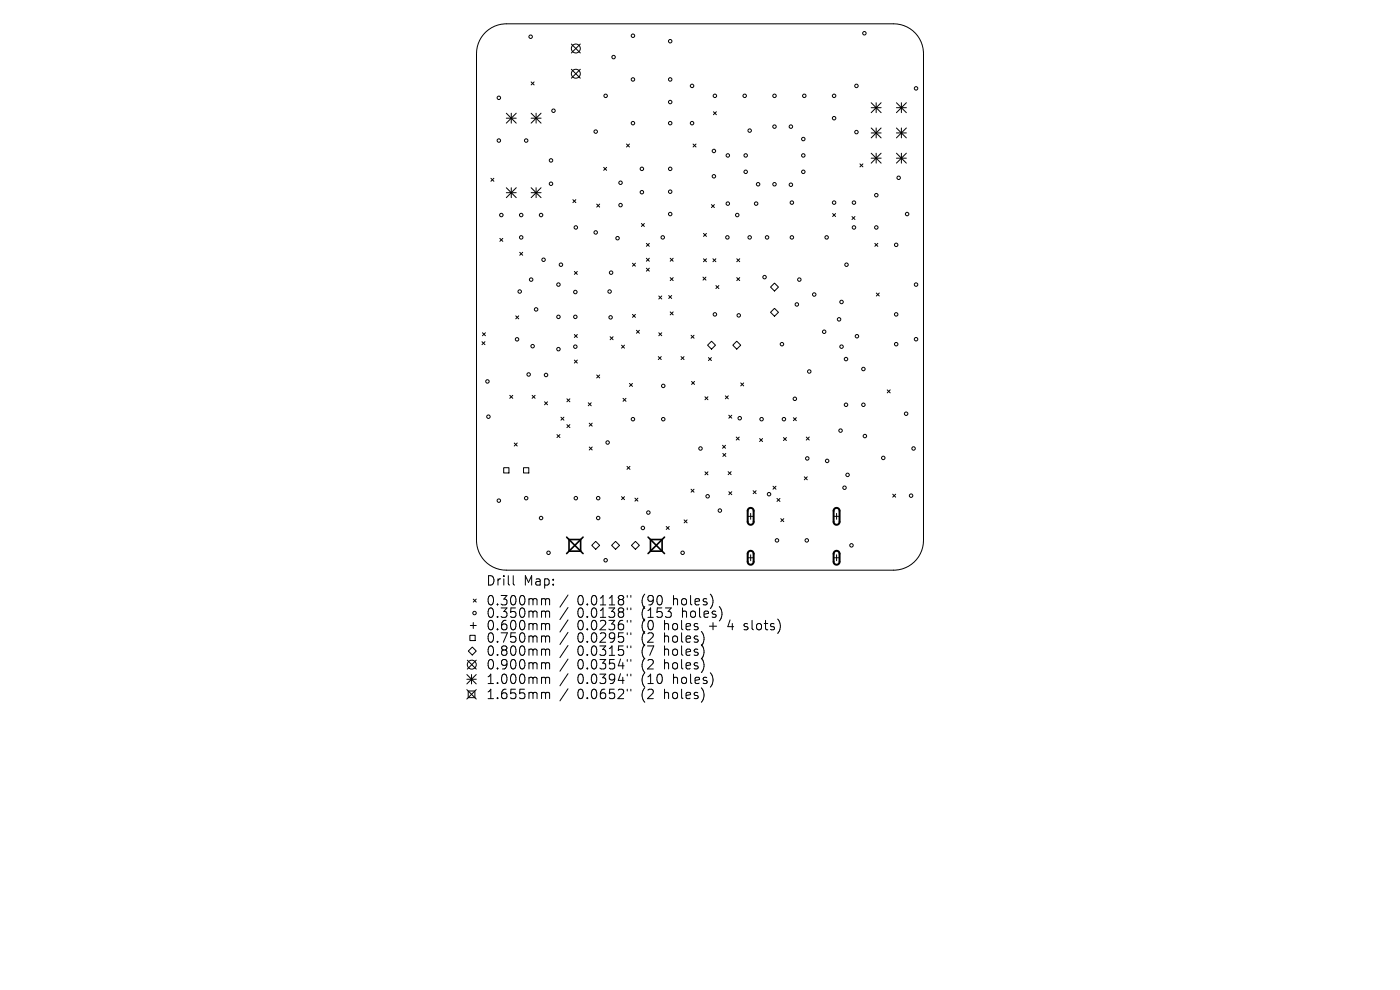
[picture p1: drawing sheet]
<svg xmlns="http://www.w3.org/2000/svg" width="297mm" height="210mm" viewBox="0 0 297 210" stroke-linecap="round" stroke-linejoin="round" font-family="sans-serif">
<defs><g id="words">
<g font-size="2.8">
<text x="103" y="124.5">Drill</text>
<text x="110.9" y="124.5">Map:</text>
<text x="103" y="128.7">0.300mm</text>
<text x="103" y="131.3">0.350mm</text>
<text x="122.3" y="128.7">0.0118&quot;</text>
<text x="122.3" y="131.3">0.0138&quot;</text>
<text x="135.9" y="128.7">(90</text>
<text x="135.9" y="131.3">(153</text>
<text x="142.7" y="128.7">holes)</text>
<text x="144.6" y="131.3">holes)</text>
<text x="103" y="133.9">0.600mm</text>
<text x="103" y="136.6">0.750mm</text>
<text x="122.3" y="133.9">0.0236&quot;</text>
<text x="122.3" y="136.6">0.0295&quot;</text>
<text x="135.9" y="133.9">(0</text>
<text x="135.9" y="136.6">(2</text>
<text x="140.8" y="133.9">holes</text>
<text x="140.8" y="136.6">holes)</text>
<text x="150.4" y="133.9">+</text>
<text x="154.5" y="133.9">4</text>
<text x="158" y="133.9">slots)</text>
<text x="103" y="139.4">0.800mm</text>
<text x="103" y="142.2">0.900mm</text>
<text x="122.3" y="139.4">0.0315&quot;</text>
<text x="122.3" y="142.2">0.0354&quot;</text>
<text x="135.9" y="139.4">(7</text>
<text x="135.9" y="142.2">(2</text>
<text x="140.8" y="139.4">holes)</text>
<text x="140.8" y="142.2">holes)</text>
<text x="103" y="145.3">1.000mm</text>
<text x="103" y="148.5">1.655mm</text>
<text x="122.3" y="145.3">0.0394&quot;</text>
<text x="122.3" y="148.5">0.0652&quot;</text>
<text x="135.9" y="145.3">(10</text>
<text x="135.9" y="148.5">(2</text>
<text x="140.8" y="148.5">holes)</text>
<text x="142.7" y="145.3">holes)</text>
</g>
</g></defs>
<g fill="none" stroke="#000" stroke-width=".21">
<path d="M103.1 6.8a6.3 6.3 0 0 1 4.3-1.7h82.2a6.3 6.3 0 0 1 6.3 6.3v103.2a6.3 6.3 0 0 1-6.3 6.4h-82.2a6.3 6.3 0 0 1-6.3-6.4v-103.2a6.3 6.3 0 0 1 2-4.6zM112.7 17.4l.6 .6M113.3 17.4l-.6 .6M121.2 9.3l1.9 1.9M121.2 14.7l1.9 1.9M123.1 9.3l-1.9 1.9M123.1 14.7l-1.9 1.9M104.1 37.8l.7 .7M104.8 37.8l-.7 .7M107.4 24l2.1 2.1M107.4 25.1h2.1M107.4 39.8l2.1 2.1"/>
<path d="M108.5 24v2.1M108.5 39.8v2.1M109.5 24l-2.1 2.1M109.5 39.8l-2.1 2.1M112.7 24l2.1 2.1M112.7 25.1h2.1M112.7 39.8l2.1 2.1M113.7 24v2.1M113.7 39.8v2.1M114.8 24l-2.1 2.1M114.8 39.8l-2.1 2.1M128.1 35.5l.6 .6"/>
<path d="M128.7 35.5l-.6 .6M132.9 30.6l.6 .6M133.5 30.6l-.6 .6M147 30.6l.7 .6M147.7 30.6l-.7 .6M151.3 23.7l.7 .6M152 23.7l-.7 .6M182.4 34.8l.7 .6M183.1 34.8l-.7 .6M184.8 21.8l2.1 2.1M184.8 22.8h2.1M184.8 27.1l2.1 2.2"/>
<path d="M184.8 28.2h2.1M184.8 32.5l2.1 2.1M184.8 33.6h2.1M185.9 21.8v2.1M185.9 27.1v2.2M185.9 32.5v2.1M186.9 21.8l-2.1 2.1M186.9 27.1l-2.1 2.2M186.9 32.5l-2.1 2.1M190.2 22.8h2.1M190.2 32.5l2.1 2.1M190.2 28.2h2.1"/>
<path d="M190.2 33.6h2.1M190.2 21.8l2.1 2.1M190.2 27.1l2.1 2.2M191.2 21.8v2.1M191.2 27.1v2.2M191.2 32.5v2.1M192.3 21.8l-2.1 2.1M192.3 27.1l-2.1 2.2M192.3 32.5l-2.1 2.1M106 50.6l.7 .6M106.7 50.6l-.7 .6M107.4 40.9h2.1"/>
<path d="M110.3 53.5l.6 .7M110.9 53.5l-.6 .7M112.7 40.9h2.1M121.5 42.4l.7 .6M121.8 57.6l.7 .6M122.2 42.4l-.7 .6M122.5 57.6l-.7 .6M126.6 43.3l.6 .6M127.2 43.3l-.6 .6M134.2 55.8l.6 .7M134.8 55.8l-.6 .7M136.1 47.4l.6 .6"/>
<path d="M136.7 47.4l-.6 .6M137.1 51.6l.7 .7M137.1 54.8l.7 .6M137.1 56.9l.7 .6M137.8 51.6l-.7 .7M137.8 54.8l-.7 .6M137.8 56.9l-.7 .6M142.2 58.9l.6 .6M142.2 54.8l.6 .6M142.8 54.8l-.6 .6M142.8 58.9l-.6 .6M149.1 58.8l.7 .6"/>
<path d="M149.2 49.5l.7 .6M149.2 54.9l.7 .6M149.8 58.8l-.7 .6M149.9 49.5l-.7 .6M149.9 54.9l-.7 .6M150.9 43.4l.7 .6M151.2 54.9l.7 .6M151.6 43.4l-.7 .6M151.9 54.9l-.7 .6M156.3 54.9l.6 .6M156.3 58.9l.6 .6M156.9 54.9l-.6 .6"/>
<path d="M156.9 58.9l-.6 .6M176.6 45.3l.7 .6M177.3 45.3l-.7 .6M180.7 45.9l.7 .7M181.4 45.9l-.7 .7M185.6 51.6l.6 .7M186.2 51.6l-.6 .7M102.2 72.5l.7 .6M102.4 70.6l.6 .6M102.9 72.5l-.7 .6M103 70.6l-.6 .6M109.4 67l.6 .6"/>
<path d="M110 67l-.6 .6M121.8 71l.7 .6M121.8 76.4l.7 .6M122.5 71l-.7 .6M122.5 76.4l-.7 .6M126.6 79.5l.6 .7M127.2 79.5l-.6 .7M129.4 71.4l.7 .7M130.1 71.4l-.7 .7M131.9 73.2l.6 .7M132.5 73.2l-.6 .7M134.2 66.7l.6 .6"/>
<path d="M134.8 66.7l-.6 .6M135 70.1l.6 .6M135.6 70.1l-.6 .6M139.7 75.6l.6 .7M139.8 70.6l.6 .6M139.8 62.8l.6 .6M140.3 75.6l-.6 .7M140.4 70.6l-.6 .6M140.4 62.8l-.6 .6M141.9 62.7l.6 .6M142.2 66.2l.6 .6M142.5 62.7l-.6 .6"/>
<path d="M142.8 66.2l-.6 .6M144.5 75.6l.6 .7M145.1 75.6l-.6 .7M146.6 71.1l.6 .6M147.2 71.1l-.6 .6M150.1 73.2l.8-.8 .9 .8-.9 .9zM150.3 75.9l.6 .6M150.9 75.9l-.6 .6M151.9 60.6l.6 .6M152.5 60.6l-.6 .6M156.3 72.4l.8 .8-.8 .9-.8-.9zM164.3 60.1l.8 .8-.8 .8-.8-.8z"/>
<path d="M164.3 65.4l.8 .8-.8 .9-.8-.9zM185.9 62.2l.6 .6M186.5 62.2l-.6 .6M106.9 99.2h1.1v1.1h-1.1zM108.1 83.9l.7 .6M108.8 83.9l-.7 .6M109.1 94l.6 .6M109.7 94l-.6 .6M111.1 99.2h1.1v1.1h-1.1zM112.9 83.9l.6 .6M113.5 83.9l-.6 .6M115.5 85.2l.7 .7"/>
<path d="M116.2 85.2l-.7 .7M118.2 92.2l.6 .6M118.8 92.2l-.6 .6M119 88.5l.6 .6M119.6 88.5l-.6 .6M120.3 84.6l.6 .6M120.3 90.1l.6 .6M120.9 90.1l-.6 .6M120.9 84.6l-.6 .6M124.8 85.4l.6 .7M125 94.8l.6 .7M125 89.8l.6 .6"/>
<path d="M125.4 85.4l-.6 .7M125.6 89.8l-.6 .6M125.6 94.8l-.6 .7M132.2 84.5l.6 .6M132.8 84.5l-.6 .6M133 98.9l.6 .7M133.5 81.3l.7 .7M133.6 98.9l-.6 .7M134.2 81.3l-.7 .7M146.7 80.9l.6 .6M147.3 80.9l-.6 .6M149.6 84.2l.6 .6"/>
<path d="M150.2 84.2l-.6 .6M153.3 94.5l.6 .6M153.3 96.2l.7 .6M153.9 84l.6 .6M153.9 94.5l-.6 .6M154 96.2l-.7 .6M154.5 84l-.6 .6M154.6 88.1l.6 .6M155.2 88.1l-.6 .6M156.2 92.7l.6 .6M156.8 92.7l-.6 .6M157.1 81.2l.7 .7"/>
<path d="M157.8 81.2l-.7 .7M161.1 93l.7 .7M161.8 93l-.7 .7M166.2 92.8l.6 .7M166.8 92.8l-.6 .7M168.3 88.6l.6 .6M168.9 88.6l-.6 .6M171 92.7l.7 .6M171.7 92.7l-.7 .6M188.2 82.7l.7 .6M188.9 82.7l-.7 .6M126.4 114.8l.8 .9-.8 .8-.9-.8z"/>
<path d="M129.7 115.7l.9-.9 .8 .9-.8 .8zM131.9 105.4l.6 .6M132.5 105.4l-.6 .6M134.7 105.7l.6 .6M134.8 114.8l.8 .9-.8 .8-.8-.8zM135.3 105.7l-.6 .6M141.3 111.7l.7 .6M142 111.7l-.7 .6M145.1 110.3l.7 .6M145.8 110.3l-.7 .6M146.6 103.8l.6 .6M147.2 103.8l-.6 .6"/>
<path d="M149.6 100.1l.6 .6M150.2 100.1l-.6 .6M154.5 100.1l.6 .6M154.6 104.3l.6 .6M155.1 100.1l-.6 .6M155.2 104.3l-.6 .6M158.6 109.5h1.3M158.6 118.3h1.3M159.2 108.9v1.3M159.2 117.7v1.2M159.8 104.1l.6 .6M160.4 104.1l-.6 .6"/>
<path d="M164 103.1l.6 .7M164.6 103.1l-.6 .7M164.8 105.7l.7 .7M165.5 105.7l-.7 .7M165.6 110l.7 .7M166.3 110l-.7 .7M170.6 101.1l.7 .7M171.3 101.1l-.7 .7M176.8 109.5h1.3M176.8 118.3h1.3M177.5 108.9v1.3M177.5 117.7v1.2"/>
<path d="M189.4 104.8l.6 .7M190 104.8l-.6 .7M99.3 138.1l.9-.8 .8 .8-.8 .8zM99.7 134.8h1.1v1.1h-1.1zM99.8 132.7h1.2M100.4 127.1l.6 .6M100.4 132.1v1.2M101 127.1l-.6 .6M108.9 122.1v1.7l.3 .3M115.2 127l.4 .1 .1 .2M115.2 129.6l.4 .1 .1 .2M115.2 132.3h.3l.2 .3"/>
<path d="M115.2 134.9l.4 .1 .1 .2M115.2 137.7l.4 .1 .1 .2M115.7 127.3l.3-.3 .5 .1 .1 1.2M115.7 127.3v1M115.7 129.9v1.1M115.7 132.6v1M115.7 135.2v1M115.7 138v1M115.7 129.9l.3-.3 .5 .1 .1 1.3M115.7 132.6l.3-.3 .5 .1 .1 1.2M115.7 135.2l.3-.3 .5 .1 .1 1.2M115.7 138l.3-.3 .5 .1 .1 1.2"/>
<path d="M120.5 126.2l-1.7 2.6M120.5 128.9l-1.7 2.5M120.5 131.5l-1.7 2.6M120.5 134.1l-1.7 2.6M120.5 136.9l-1.7 2.6M120.5 139.8l-1.7 2.6M133.1 126.3v.4M133.1 129v.3M133.1 131.6v.4M133.1 134.2v.4M133.1 137v.4M133.1 139.9v.4"/>
<path d="M133.8 126.3v.4M133.8 129v.3M133.8 131.6v.4M133.8 134.2v.4M133.8 137v.4M133.8 139.9v.4M141.2 129h1.2l-.7 .7M142.4 130.1l-.1 .7M149.1 134.3l.3 1-.3 1.3M149.1 137.1l.3 1-.3 1.3M151 126.4l.3 1-.2 1.1M152.9 129.1l.3 .9-.3 1.3"/>
<path d="M165.5 132.2v1.3M99 143.1l2 2M99 144.1h2M99 146.3l2 2M99.1 140l1.9 1.9M99.3 146.6h1.4v1.4h-1.4zM100 143.1v2M101 140l-1.9 1.9M101 143.1l-2 2M101 146.3l-2 2M115.2 140.6l.4 .1 .1 .2M115.2 143.7l.4 .1 .1 .2"/>
<path d="M115.2 146.9l.4 .1 .1 .2M115.7 140.9v1M115.7 144v1M115.7 147.2v1M115.7 140.9l.3-.3 .5 .1 .1 1.2M115.7 144l.3-.3 .5 .1 .1 1.2M115.7 147.2l.3-.3 .5 .1 .1 1.2M120.5 142.9l-1.7 2.6M120.5 146.1l-1.7 2.6M133.1 143v.4M133.1 146.2v.4M133.8 143v.4"/>
<path d="M133.8 146.2v.4M149.1 140l.3 1-.3 1.3M149.3 146.8l.1 .8-.3 1M151 143.1l.3 .9-.3 1.4"/>
<circle cx="112.6" cy="7.8" r=".37"/>
<circle cx="122.2" cy="15.6" r=".95"/>
<circle cx="122.2" cy="10.3" r=".95"/>
<circle cx="130.2" cy="12.1" r=".37"/>
<circle cx="134.3" cy="16.9" r=".37"/>
<circle cx="134.3" cy="7.6" r=".37"/>
<circle cx="142.2" cy="16.9" r=".37"/>
<circle cx="142.2" cy="8.7" r=".37"/>
<circle cx="146.8" cy="18.2" r=".37"/>
<circle cx="181.7" cy="18.2" r=".37"/>
<circle cx="183.4" cy="7.1" r=".37"/>
<circle cx="194.3" cy="18.7" r=".37"/>
<circle cx="105.8" cy="29.8" r=".37"/>
<circle cx="105.8" cy="20.8" r=".37"/>
<circle cx="111.6" cy="29.8" r=".37"/>
<circle cx="116.9" cy="39" r=".37"/>
<circle cx="116.9" cy="34" r=".37"/>
<circle cx="117.4" cy="23.5" r=".37"/>
<circle cx="126.4" cy="27.9" r=".37"/>
<circle cx="128.5" cy="20.3" r=".37"/>
<circle cx="131.6" cy="38.8" r=".37"/>
<circle cx="134.3" cy="26.1" r=".37"/>
<circle cx="136.2" cy="35.8" r=".37"/>
<circle cx="142.2" cy="21.6" r=".37"/>
<circle cx="142.2" cy="35.8" r=".37"/>
<circle cx="142.2" cy="26.1" r=".37"/>
<circle cx="146.8" cy="26.1" r=".37"/>
<circle cx="151.5" cy="37.4" r=".37"/>
<circle cx="151.5" cy="32" r=".37"/>
<circle cx="151.7" cy="20.3" r=".37"/>
<circle cx="154.4" cy="33" r=".37"/>
<circle cx="158" cy="20.3" r=".37"/>
<circle cx="158.2" cy="36.5" r=".37"/>
<circle cx="158.2" cy="33" r=".37"/>
<circle cx="159" cy="27.7" r=".37"/>
<circle cx="160.8" cy="39.1" r=".37"/>
<circle cx="164.3" cy="20.3" r=".37"/>
<circle cx="164.3" cy="39.1" r=".37"/>
<circle cx="164.3" cy="26.9" r=".37"/>
<circle cx="167.8" cy="39.2" r=".37"/>
<circle cx="167.8" cy="26.9" r=".37"/>
<circle cx="170.4" cy="36.5" r=".37"/>
<circle cx="170.4" cy="33" r=".37"/>
<circle cx="170.4" cy="29.5" r=".37"/>
<circle cx="170.6" cy="20.3" r=".37"/>
<circle cx="176.9" cy="20.3" r=".37"/>
<circle cx="176.9" cy="25.1" r=".37"/>
<circle cx="181.7" cy="28" r=".37"/>
<circle cx="190.6" cy="37.7" r=".37"/>
<circle cx="106.4" cy="45.6" r=".37"/>
<circle cx="110.6" cy="50.4" r=".37"/>
<circle cx="110.6" cy="45.6" r=".37"/>
<circle cx="112.7" cy="59.3" r=".37"/>
<circle cx="114.8" cy="45.6" r=".37"/>
<circle cx="115.3" cy="55.1" r=".37"/>
<circle cx="119" cy="56.2" r=".37"/>
<circle cx="122.2" cy="48.3" r=".37"/>
<circle cx="126.4" cy="49.3" r=".37"/>
<circle cx="129.6" cy="57.8" r=".37"/>
<circle cx="131" cy="50.5" r=".37"/>
<circle cx="131.6" cy="43.5" r=".37"/>
<circle cx="136.2" cy="40.8" r=".37"/>
<circle cx="140.6" cy="50.4" r=".37"/>
<circle cx="142.2" cy="40.7" r=".37"/>
<circle cx="142.2" cy="45.4" r=".37"/>
<circle cx="154.3" cy="50.4" r=".37"/>
<circle cx="154.4" cy="43.2" r=".37"/>
<circle cx="156.4" cy="45.6" r=".37"/>
<circle cx="159" cy="50.4" r=".37"/>
<circle cx="160.4" cy="43.2" r=".37"/>
<circle cx="162.2" cy="58.8" r=".37"/>
<circle cx="162.7" cy="50.4" r=".37"/>
<circle cx="168" cy="43" r=".37"/>
<circle cx="168" cy="50.4" r=".37"/>
<circle cx="169.6" cy="59.3" r=".37"/>
<circle cx="175.4" cy="50.4" r=".37"/>
<circle cx="176.9" cy="43" r=".37"/>
<circle cx="179.6" cy="56.2" r=".37"/>
<circle cx="181.2" cy="43" r=".37"/>
<circle cx="181.2" cy="48.3" r=".37"/>
<circle cx="185.9" cy="41.4" r=".37"/>
<circle cx="185.9" cy="48.3" r=".37"/>
<circle cx="190.1" cy="51.9" r=".37"/>
<circle cx="192.4" cy="45.4" r=".37"/>
<circle cx="109.7" cy="72" r=".37"/>
<circle cx="110.3" cy="61.8" r=".37"/>
<circle cx="112.2" cy="79.4" r=".37"/>
<circle cx="113" cy="73.4" r=".37"/>
<circle cx="113.7" cy="65.6" r=".37"/>
<circle cx="115.8" cy="79.5" r=".37"/>
<circle cx="118.5" cy="67.2" r=".37"/>
<circle cx="118.5" cy="74.1" r=".37"/>
<circle cx="118.5" cy="60.4" r=".37"/>
<circle cx="122.1" cy="73.5" r=".37"/>
<circle cx="122.1" cy="67.2" r=".37"/>
<circle cx="122.1" cy="61.9" r=".37"/>
<circle cx="129.3" cy="61.8" r=".37"/>
<circle cx="129.5" cy="67.3" r=".37"/>
<circle cx="151.7" cy="66.7" r=".37"/>
<circle cx="156.7" cy="66.9" r=".37"/>
<circle cx="165.9" cy="73" r=".37"/>
<circle cx="169" cy="64.6" r=".37"/>
<circle cx="171.7" cy="78.8" r=".37"/>
<circle cx="172.7" cy="62.5" r=".37"/>
<circle cx="174.8" cy="70.4" r=".37"/>
<circle cx="178" cy="67.7" r=".37"/>
<circle cx="178.5" cy="73.5" r=".37"/>
<circle cx="178.5" cy="64.1" r=".37"/>
<circle cx="179.5" cy="76.2" r=".37"/>
<circle cx="181.8" cy="71.3" r=".37"/>
<circle cx="183.2" cy="78.3" r=".37"/>
<circle cx="190.1" cy="66.7" r=".37"/>
<circle cx="190.1" cy="73" r=".37"/>
<circle cx="194.3" cy="60.4" r=".37"/>
<circle cx="194.3" cy="72" r=".37"/>
<circle cx="103.4" cy="80.9" r=".37"/>
<circle cx="103.6" cy="88.4" r=".37"/>
<circle cx="128.9" cy="93.9" r=".37"/>
<circle cx="134.3" cy="88.9" r=".37"/>
<circle cx="140.7" cy="81.9" r=".37"/>
<circle cx="140.7" cy="88.9" r=".37"/>
<circle cx="148.6" cy="95.1" r=".37"/>
<circle cx="156.9" cy="88.7" r=".37"/>
<circle cx="161.6" cy="88.9" r=".37"/>
<circle cx="166.3" cy="88.9" r=".37"/>
<circle cx="168.6" cy="84.6" r=".37"/>
<circle cx="171.3" cy="97.2" r=".37"/>
<circle cx="175.5" cy="97.8" r=".37"/>
<circle cx="178.3" cy="91.3" r=".37"/>
<circle cx="179.5" cy="85.9" r=".37"/>
<circle cx="183.2" cy="85.9" r=".37"/>
<circle cx="183.5" cy="92.5" r=".37"/>
<circle cx="187.4" cy="97.1" r=".37"/>
<circle cx="192.2" cy="87.8" r=".37"/>
<circle cx="193.8" cy="95.1" r=".37"/>
<circle cx="105.8" cy="106.2" r=".37"/>
<circle cx="111.6" cy="105.7" r=".37"/>
<circle cx="114.8" cy="109.9" r=".37"/>
<circle cx="116.4" cy="117.3" r=".37"/>
<circle cx="122.2" cy="105.7" r=".37"/>
<circle cx="126.9" cy="105.7" r=".37"/>
<circle cx="126.9" cy="109.9" r=".37"/>
<circle cx="128.5" cy="118.8" r=".37"/>
<circle cx="136.4" cy="112" r=".37"/>
<circle cx="137.5" cy="108.7" r=".37"/>
<circle cx="144.8" cy="117.3" r=".37"/>
<circle cx="150.1" cy="105.3" r=".37"/>
<circle cx="152.7" cy="108.3" r=".37"/>
<circle cx="163.1" cy="104.8" r=".37"/>
<circle cx="164.8" cy="114.6" r=".37"/>
<circle cx="171.2" cy="114.6" r=".37"/>
<circle cx="179.2" cy="103.5" r=".37"/>
<circle cx="179.8" cy="100.7" r=".37"/>
<circle cx="180.6" cy="115.7" r=".37"/>
<circle cx="193.3" cy="105.1" r=".37"/>
<circle cx="100.7" cy="130" r=".37"/>
<circle cx="100.1" cy="141" r=".95"/>
</g>
<path d="M158.8 107.9l.7-.1 .4 .5v2.5l-.2 .3-.3 .2-.5-.1-.3-.4v-2.5zM158.8 117l.7-.1 .4 .5v1.9l-.2 .3-.3 .2-.5-.1-.3-.4v-1.9zM177 107.9l.7-.1 .4 .5v2.5l-.2 .3-.3 .2-.5-.1-.2-.4-.1-2.5zM177 117l.7-.1 .4 .5v1.9l-.2 .3-.3 .2-.5-.1-.2-.4-.1-1.9z" fill="none" stroke="#000" stroke-width=".42"/>
<path d="M120.2 113.9l3.5 3.5M120.7 114.5h2.5v2.4h-2.5zM123.7 113.9l-3.5 3.5M137.5 113.9l3.5 3.5M138 114.5h2.5v2.4h-2.5zM141 113.9l-3.5 3.5" fill="none" stroke="#000" stroke-width=".35"/>
<use href="#words"/>
</svg>
